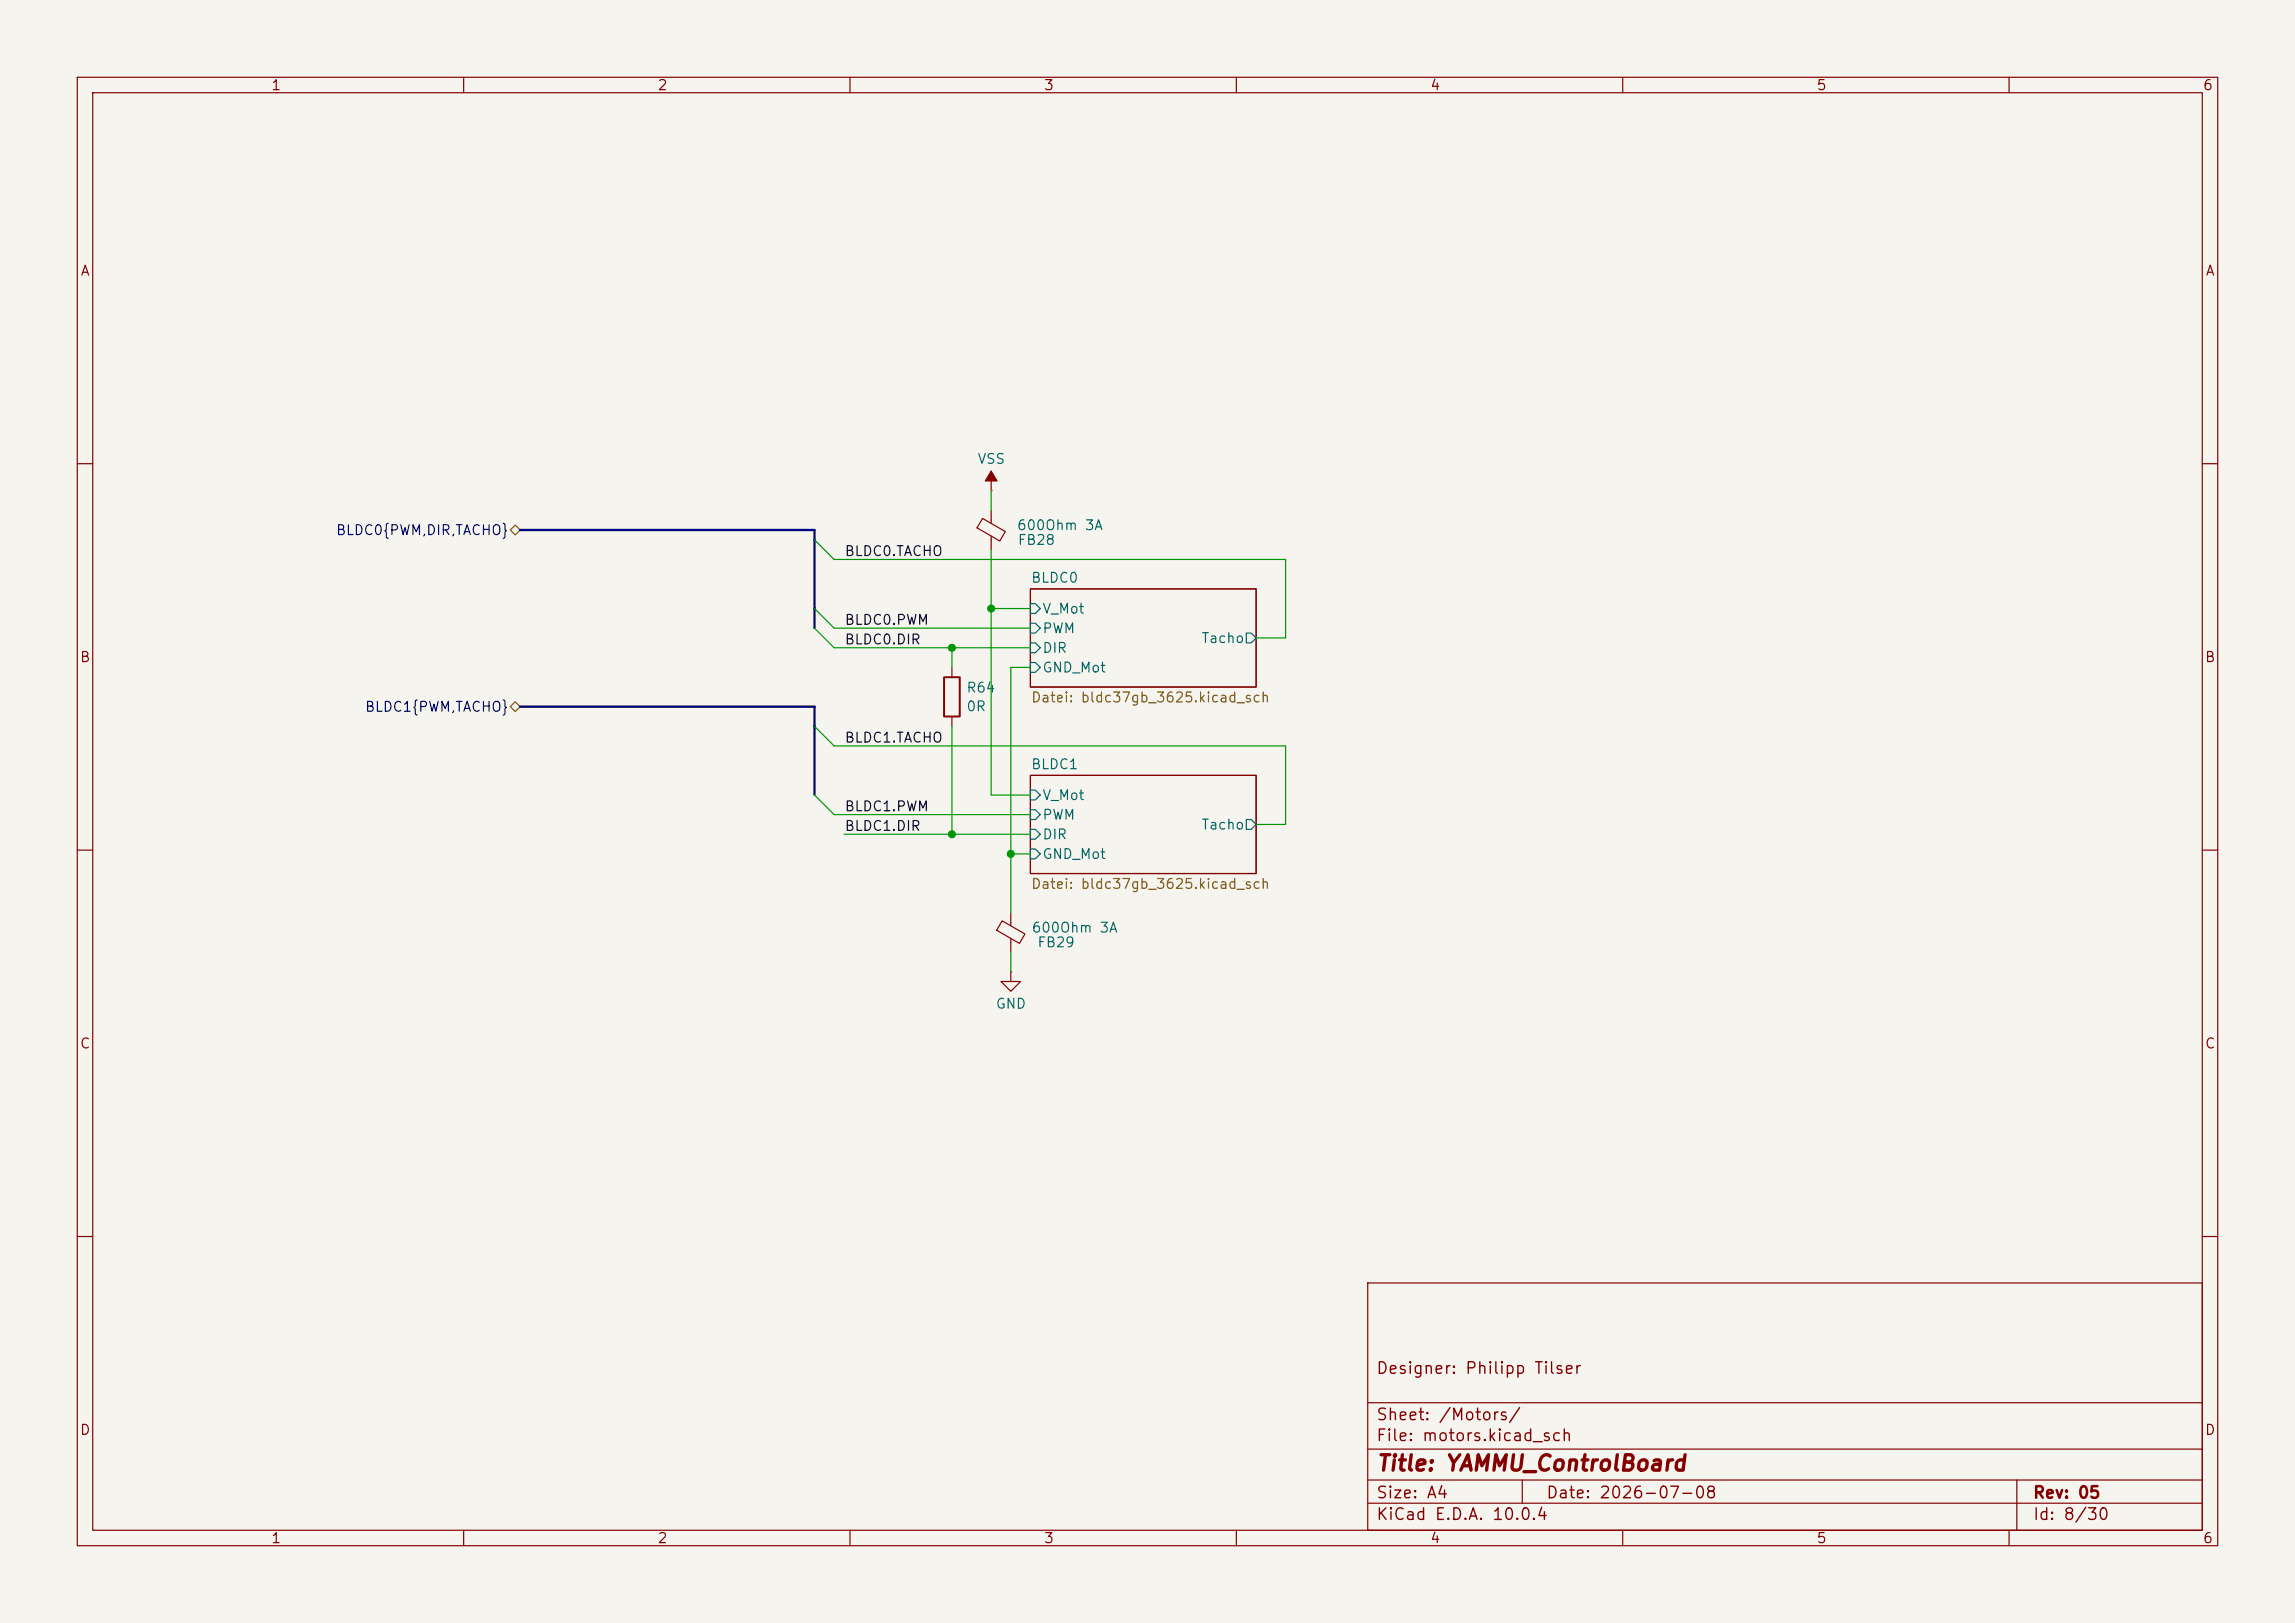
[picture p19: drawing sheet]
<svg xmlns="http://www.w3.org/2000/svg" width="297mm" height="210mm" viewBox="0 0 297 210" stroke-linecap="round" stroke-linejoin="round" font-family="sans-serif">
<defs><g id="words">
<text font-size="2" fill="#840000" x="178" y="190.8">Title: YAMMU_ControlBoard</text>
<g font-size="1.5" fill="#840000">
<text x="178" y="178.2">Designer: Philipp Tilser</text>
<text x="178" y="184.2">Sheet: /Motors/</text>
<text x="178" y="186.9">File: motors.kicad_sch</text>
<text x="178" y="197.1">KiCad E.D.A. 10.0.4</text>
<text x="178" y="194.3">Size: A4</text>
<text x="200" y="194.3">Date: 2026-07-08</text>
<text x="263" y="194.3">Rev: 05</text>
<text x="263" y="197.1">Id: 8/30</text>
</g>
<g font-size="1.3" fill="#840000">
<text x="35" y="12">1</text>
<text x="85" y="12">2</text>
<text x="135" y="12">3</text>
<text x="185" y="12">4</text>
<text x="235" y="12">5</text>
<text x="285" y="12">6</text>
<text x="10.3" y="36">A</text>
<text x="285.3" y="36">A</text>
<text x="10.3" y="86">B</text>
<text x="285.3" y="86">B</text>
<text x="10.3" y="136">C</text>
<text x="285.3" y="136">C</text>
<text x="10.3" y="186">D</text>
<text x="285.3" y="186">D</text>
<text x="35" y="200">1</text>
<text x="85" y="200">2</text>
<text x="135" y="200">3</text>
<text x="185" y="200">4</text>
<text x="235" y="200">5</text>
<text x="285" y="200">6</text>
</g>
<g font-size="1.3" fill="#006464">
<text x="126.4" y="60.3">VSS</text>
<text x="131.5" y="68.9">600Ohm 3A</text>
<text x="131.6" y="70.8">FB28</text>
<text x="133.3" y="75.7">BLDC0</text>
<text x="134.8" y="82.3">PWM</text>
<text x="134.8" y="79.7">V_Mot</text>
<text x="155.4" y="83.5">Tacho</text>
<text x="125" y="89.9">R64</text>
<text x="134.8" y="84.8">DIR</text>
<text x="134.8" y="87.3">GND_Mot</text>
<text x="125" y="92.4">0R</text>
<text x="133.3" y="99.8">BLDC1</text>
<text x="134.8" y="106.4">PWM</text>
<text x="134.8" y="103.8">V_Mot</text>
<text x="155.4" y="107.7">Tacho</text>
<text x="134.8" y="108.9">DIR</text>
<text x="134.8" y="111.5">GND_Mot</text>
<text x="133.4" y="121">600Ohm 3A</text>
<text x="134.2" y="122.9">FB29</text>
<text x="128.8" y="130.8">GND</text>
</g>
<g font-size="1.3" fill="#000084">
<text x="43.4" y="69.6">BLDC0{PWM,DIR,TACHO}</text>
<text x="47.1" y="92.4">BLDC1{PWM,TACHO}</text>
</g>
<g font-size="1.3" fill="#0f0f0f">
<text x="109.2" y="72.3">BLDC0.TACHO</text>
<text x="109.2" y="81.2">BLDC0.PWM</text>
<text x="109.2" y="83.7">BLDC0.DIR</text>
<text x="109.2" y="96.4">BLDC1.TACHO</text>
<text x="109.2" y="105.3">BLDC1.PWM</text>
<text x="109.2" y="107.8">BLDC1.DIR</text>
</g>
<g font-size="1.3" fill="#725600">
<text x="133.3" y="91.2">Datei: bldc37gb_3625.kicad_sch</text>
<text x="133.3" y="115.3">Datei: bldc37gb_3625.kicad_sch</text>
</g>
</g></defs>
<path d="M0 0h297v210h-297z" fill="#f5f4ef" stroke="#f5f4ef" stroke-width=".13"/>
<g fill="none" stroke="#840000" stroke-width=".15">
<path d="M10 10h277v190h-277zM12 12h273v186h-273zM60 10v2M110 10v2M160 10v2M210 10v2M260 10v2M10 60h2M127.2 67.1l2.9 1.7-.7 1.2-3-1.7zM128.3 63.5h.1M128.3 61v2.5M128.3 66v1.7"/>
<path d="M128.3 69.4v1.7M133.3 76.2h29.3v12.7h-29.3zM285 60h2M123.2 86.4v1.2M123.2 92.7v1.3M10 110h2M129.7 119.2l2.9 1.7-.7 1.2-2.9-1.7zM130.8 118.1v1.7M133.3 100.3h29.3v12.7h-29.3zM285 110h2M130.8 125.7v1.3h1.3l-1.3 1.3-1.3-1.3h1.3M130.8 125.7h.1"/>
<path d="M130.8 121.4v1.8M10 160h2M177 166h108v32h-108zM285 160h2M60 198v2M110 198v2M160 198v2M177 194.5h108M177 191.5h108M177 187.5h108M177 181.5h108M197 191.5v3"/>
<path d="M210 198v2M260 198v2M261 191.5v6.5"/>
</g>
<path d="M133.3 78.1h.7l.6 .6-.6 .7h-.7zM133.3 83.2h.7l.6 .6-.6 .7h-.7zM133.3 85.7h.7l.6 .7-.6 .6h-.7zM133.3 80.6h.7l.6 .7-.6 .6h-.7zM161.3 81.9h.6l.7 .7-.7 .6h-.6zM133.3 107.3h.7l.6 .7-.6 .6h-.7zM133.3 109.9h.7l.6 .6-.6 .6h-.7zM133.3 104.8h.7l.6 .6-.6 .6h-.7zM133.3 102.2h.7l.6 .7-.6 .6h-.7zM161.3 106h.6l.7 .7-.7 .6h-.6z" fill="none" stroke="#006464" stroke-width=".15"/>
<path d="M128.3 61l.7 1.2h-1.5z" fill="#840000" stroke="#840000" stroke-width=".15"/>
<path d="M122.2 87.6h2v5.1h-2z" fill="none" stroke="#840000" stroke-width=".25"/>
<path d="M66 68.6l.7-.7 .6 .7-.6 .6zM66 91.4l.7-.6 .6 .6-.6 .7z" fill="none" stroke="#725600" stroke-width=".15"/>
<path d="M67.3 68.6h38.1v12.7M67.3 91.4h38.1v11.5" fill="none" stroke="#000084" stroke-width=".3"/>
<g fill="none" stroke="#009600" stroke-width=".15">
<path d="M105.4 69.9l2.5 2.5h58.5v10.2h-3.8M105.4 78.7l2.5 2.6h25.4M128.3 63.5v2.5M128.3 71.1v31.8h5M128.3 78.7h5M105.4 94l2.5 2.5h58.5v10.2h-3.8M105.4 81.3l2.5 2.5h25.4M123.2 83.8v2.6M123.2 94v14M133.3 86.4h-2.5v31.7M105.4 102.9l2.5 2.5h25.4M109.2 108h24.1"/>
<path d="M130.8 110.5h2.5M130.8 123.2v2.5"/>
</g>
<g fill="#009600" stroke="#009600" stroke-width=".13">
<circle cx="130.8" cy="110.5" r=".46"/>
<circle cx="123.2" cy="108" r=".46"/>
<circle cx="128.3" cy="78.7" r=".46"/>
<circle cx="123.2" cy="83.8" r=".46"/>
</g>
<use href="#words"/>
</svg>
